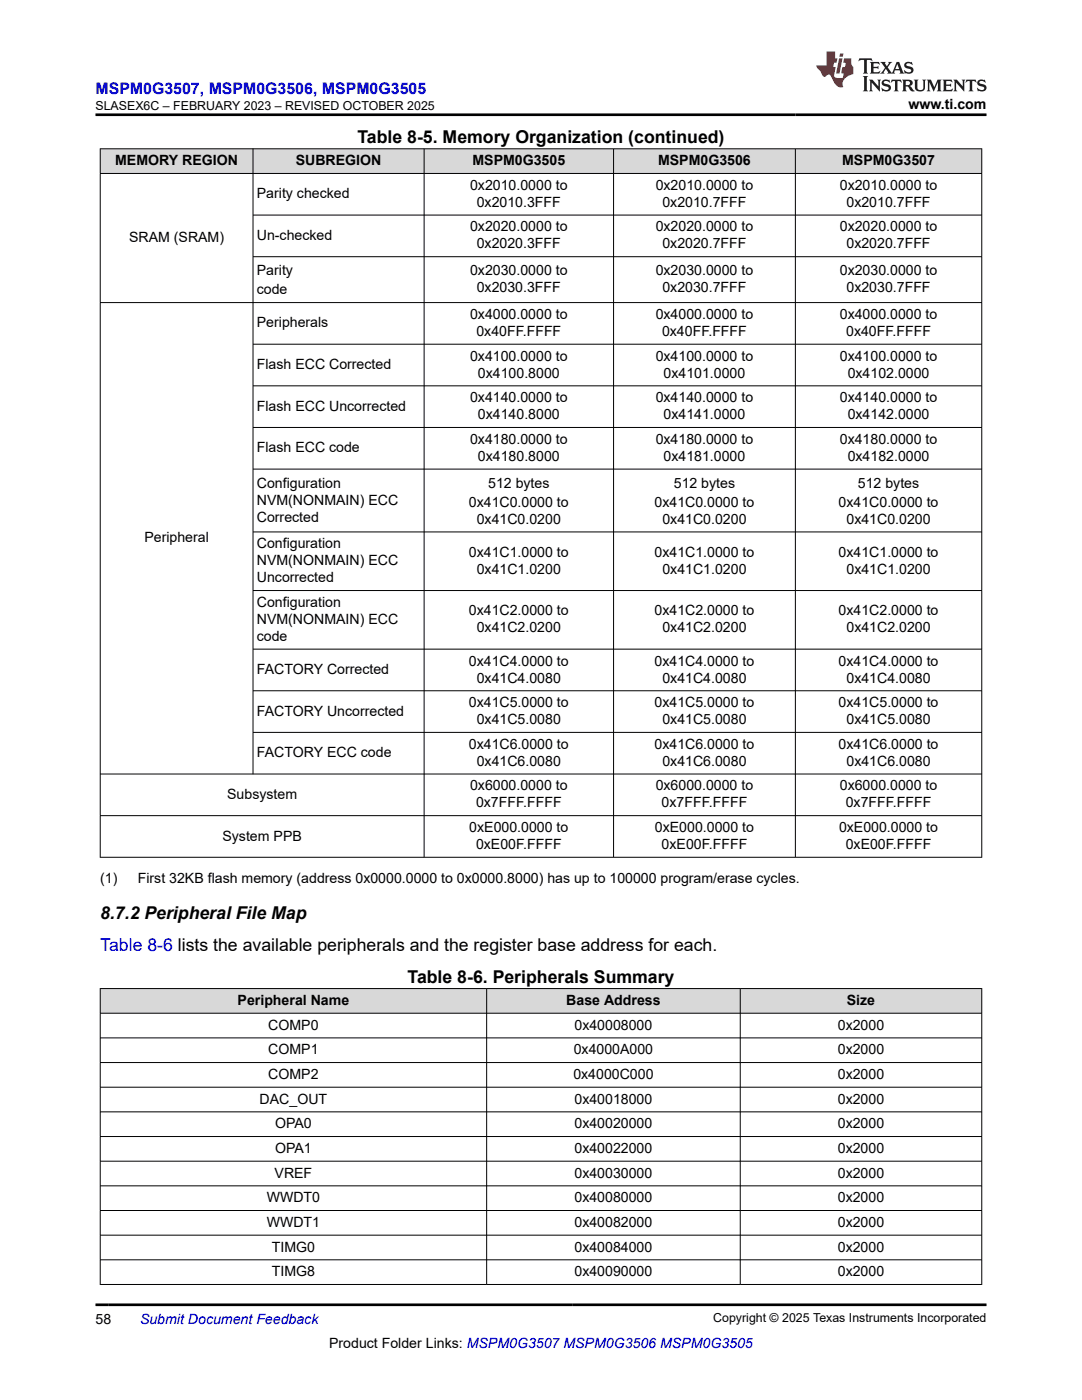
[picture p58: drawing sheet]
<svg xmlns="http://www.w3.org/2000/svg" width="216mm" height="279mm" viewBox="0 0 216 279" stroke-linecap="round" stroke-linejoin="round" font-family="sans-serif">
<defs><g id="words">
<g font-size="3.5">
<text x="71.3" y="28.5">Table 8-5. Memory Organization (continued)</text>
<text x="20" y="183.4">8.7.2 Peripheral File Map</text>
<text x="81.3" y="196.1">Table 8-6. Peripherals Summary</text>
</g>
<text font-size="3.5" fill="#00f" x="20" y="189.8">Table 8-6 lists the available peripherals and the register base address for each.</text>
<text font-size="3.2" fill="#00f" x="19" y="18.7">MSPM0G3507, MSPM0G3506, MSPM0G3505</text>
<g font-size="2.8">
<text x="181.3" y="21.8">www.ti.com</text>
<text x="23" y="33">MEMORY REGION</text>
<text x="59" y="33">SUBREGION</text>
<text x="94.3" y="33">MSPM0G3505</text>
<text x="131.3" y="33">MSPM0G3506</text>
<text x="168" y="33">MSPM0G3507</text>
<text x="51.3" y="39.6">Parity checked</text>
<text x="93.8" y="37.9">0x2010.0000 to</text>
<text x="95.1" y="41.3">0x2010.3FFF</text>
<text x="130.8" y="37.9">0x2010.0000 to</text>
<text x="132.2" y="41.3">0x2010.7FFF</text>
<text x="167.6" y="37.9">0x2010.0000 to</text>
<text x="168.9" y="41.3">0x2010.7FFF</text>
<text x="51.3" y="47.9">Un-checked</text>
<text x="93.8" y="46.2">0x2020.0000 to</text>
<text x="130.8" y="46.2">0x2020.0000 to</text>
<text x="167.6" y="46.2">0x2020.0000 to</text>
<text x="25.8" y="48.3">SRAM (SRAM)</text>
<text x="95.1" y="49.6">0x2020.3FFF</text>
<text x="132.2" y="49.6">0x2020.7FFF</text>
<text x="168.9" y="49.6">0x2020.7FFF</text>
<text x="51.3" y="54.9">Parity</text>
<text x="51.3" y="58.7">code</text>
<text x="93.8" y="54.9">0x2030.0000 to</text>
<text x="95.1" y="58.3">0x2030.3FFF</text>
<text x="130.8" y="54.9">0x2030.0000 to</text>
<text x="132.2" y="58.3">0x2030.7FFF</text>
<text x="167.6" y="54.9">0x2030.0000 to</text>
<text x="168.9" y="58.3">0x2030.7FFF</text>
<text x="51.3" y="65.4">Peripherals</text>
<text x="93.8" y="63.7">0x4000.0000 to</text>
<text x="130.8" y="63.7">0x4000.0000 to</text>
<text x="167.6" y="63.7">0x4000.0000 to</text>
<text x="93.8" y="72">0x4100.0000 to</text>
<text x="95.1" y="67">0x40FF.FFFF</text>
<text x="130.8" y="72">0x4100.0000 to</text>
<text x="132.1" y="67">0x40FF.FFFF</text>
<text x="167.6" y="72">0x4100.0000 to</text>
<text x="168.8" y="67">0x40FF.FFFF</text>
<text x="51.3" y="73.7">Flash ECC Corrected</text>
<text x="95.4" y="75.4">0x4100.8000</text>
<text x="132.4" y="75.4">0x4101.0000</text>
<text x="169.1" y="75.4">0x4102.0000</text>
<text x="51.3" y="82">Flash ECC Uncorrected</text>
<text x="93.8" y="80.3">0x4140.0000 to</text>
<text x="95.4" y="83.7">0x4140.8000</text>
<text x="130.8" y="80.3">0x4140.0000 to</text>
<text x="132.4" y="83.7">0x4141.0000</text>
<text x="167.6" y="80.3">0x4140.0000 to</text>
<text x="169.1" y="83.7">0x4142.0000</text>
<text x="93.8" y="88.6">0x4180.0000 to</text>
<text x="130.8" y="88.6">0x4180.0000 to</text>
<text x="167.6" y="88.6">0x4180.0000 to</text>
<text x="51.3" y="90.3">Flash ECC code</text>
<text x="95.4" y="92">0x4180.8000</text>
<text x="132.4" y="92">0x4181.0000</text>
<text x="169.1" y="92">0x4182.0000</text>
<text x="51.3" y="97.3">Configuration</text>
<text x="51.3" y="100.7">NVM(NONMAIN) ECC</text>
<text x="93.6" y="101.1">0x41C0.0000 to</text>
<text x="97.4" y="97.3">512 bytes</text>
<text x="130.6" y="101.1">0x41C0.0000 to</text>
<text x="134.4" y="97.3">512 bytes</text>
<text x="167.3" y="101.1">0x41C0.0000 to</text>
<text x="171.2" y="97.3">512 bytes</text>
<text x="51.3" y="104.1">Corrected</text>
<text x="95.1" y="104.5">0x41C0.0200</text>
<text x="132.2" y="104.5">0x41C0.0200</text>
<text x="168.9" y="104.5">0x41C0.0200</text>
<text x="28.8" y="108.2">Peripheral</text>
<text x="51.3" y="109.4">Configuration</text>
<text x="51.3" y="112.8">NVM(NONMAIN) ECC</text>
<text x="93.6" y="111.1">0x41C1.0000 to</text>
<text x="130.6" y="111.1">0x41C1.0000 to</text>
<text x="167.3" y="111.1">0x41C1.0000 to</text>
<text x="51.3" y="116.2">Uncorrected</text>
<text x="95.1" y="114.5">0x41C1.0200</text>
<text x="132.2" y="114.5">0x41C1.0200</text>
<text x="168.9" y="114.5">0x41C1.0200</text>
<text x="51.3" y="121.1">Configuration</text>
<text x="51.3" y="124.5">NVM(NONMAIN) ECC</text>
<text x="93.6" y="122.8">0x41C2.0000 to</text>
<text x="130.6" y="122.8">0x41C2.0000 to</text>
<text x="167.3" y="122.8">0x41C2.0000 to</text>
<text x="51.3" y="127.9">code</text>
<text x="95.1" y="126.2">0x41C2.0200</text>
<text x="132.2" y="126.2">0x41C2.0200</text>
<text x="168.9" y="126.2">0x41C2.0200</text>
<text x="51.3" y="134.5">FACTORY Corrected</text>
<text x="93.6" y="132.8">0x41C4.0000 to</text>
<text x="95.1" y="136.2">0x41C4.0080</text>
<text x="130.6" y="132.8">0x41C4.0000 to</text>
<text x="132.2" y="136.2">0x41C4.0080</text>
<text x="167.3" y="132.8">0x41C4.0000 to</text>
<text x="168.9" y="136.2">0x41C4.0080</text>
<text x="51.3" y="142.8">FACTORY Uncorrected</text>
<text x="93.6" y="141.1">0x41C5.0000 to</text>
<text x="130.6" y="141.1">0x41C5.0000 to</text>
<text x="167.3" y="141.1">0x41C5.0000 to</text>
<text x="93.6" y="149.4">0x41C6.0000 to</text>
<text x="95.1" y="144.5">0x41C5.0080</text>
<text x="130.6" y="149.4">0x41C6.0000 to</text>
<text x="132.2" y="144.5">0x41C5.0080</text>
<text x="167.3" y="149.4">0x41C6.0000 to</text>
<text x="168.9" y="144.5">0x41C5.0080</text>
<text x="51.3" y="151.1">FACTORY ECC code</text>
<text x="95.1" y="152.8">0x41C6.0080</text>
<text x="132.2" y="152.8">0x41C6.0080</text>
<text x="168.9" y="152.8">0x41C6.0080</text>
<text x="45.3" y="159.4">Subsystem</text>
<text x="93.8" y="157.7">0x6000.0000 to</text>
<text x="95" y="161.1">0x7FFF.FFFF</text>
<text x="130.8" y="157.7">0x6000.0000 to</text>
<text x="132" y="161.1">0x7FFF.FFFF</text>
<text x="167.6" y="157.7">0x6000.0000 to</text>
<text x="168.8" y="161.1">0x7FFF.FFFF</text>
<text x="44.4" y="167.7">System PPB</text>
<text x="93.6" y="166.1">0xE000.0000 to</text>
<text x="130.7" y="166.1">0xE000.0000 to</text>
<text x="167.4" y="166.1">0xE000.0000 to</text>
<text x="95" y="169.4">0xE00F.FFFF</text>
<text x="132" y="169.4">0xE00F.FFFF</text>
<text x="168.8" y="169.4">0xE00F.FFFF</text>
<text x="20" y="176.2">(1)</text>
<text x="27.5" y="176.2">First 32KB flash memory (address 0x0000.0000 to 0x0000.8000) has up to 100000 program/erase cycles.</text>
<text x="47.4" y="200.6">Peripheral Name</text>
<text x="113" y="200.6">Base Address</text>
<text x="169" y="200.6">Size</text>
<text x="53.5" y="205.5">COMP0</text>
<text x="114.6" y="205.5">0x40008000</text>
<text x="167.2" y="205.5">0x2000</text>
<text x="53.5" y="210.4">COMP1</text>
<text x="53.5" y="215.3">COMP2</text>
<text x="114.4" y="215.3">0x4000C000</text>
<text x="114.5" y="210.4">0x4000A000</text>
<text x="167.2" y="210.4">0x2000</text>
<text x="167.2" y="215.3">0x2000</text>
<text x="51.8" y="220.2">DAC_OUT</text>
<text x="114.6" y="220.2">0x40018000</text>
<text x="167.2" y="220.2">0x2000</text>
<text x="54.9" y="225.2">OPA0</text>
<text x="114.6" y="225.2">0x40020000</text>
<text x="167.2" y="225.2">0x2000</text>
<text x="54.9" y="230.1">OPA1</text>
<text x="114.6" y="230.1">0x40022000</text>
<text x="167.2" y="230.1">0x2000</text>
<text x="53.2" y="239.9">WWDT0</text>
<text x="54.8" y="235">VREF</text>
<text x="114.6" y="235">0x40030000</text>
<text x="114.6" y="239.9">0x40080000</text>
<text x="167.2" y="235">0x2000</text>
<text x="167.2" y="239.9">0x2000</text>
<text x="53.2" y="244.9">WWDT1</text>
<text x="114.6" y="244.9">0x40082000</text>
<text x="167.2" y="244.9">0x2000</text>
<text x="54.2" y="249.8">TIMG0</text>
<text x="114.6" y="249.8">0x40084000</text>
<text x="167.2" y="249.8">0x2000</text>
<text x="54.2" y="254.7">TIMG8</text>
<text x="114.6" y="254.7">0x40090000</text>
<text x="167.2" y="254.7">0x2000</text>
<text x="19" y="264.2">58</text>
<text x="65.7" y="269">Product Folder Links: MSPM0G3507 MSPM0G3506 MSPM0G3505</text>
</g>
<text font-size="2.8" fill="#00f" x="27.9" y="264.2">Submit Document Feedback</text>
<g font-size="2.5">
<text x="19" y="21.9">SLASEX6C – FEBRUARY 2023 – REVISED OCTOBER 2025</text>
<text x="142.3" y="263.9">Copyright © 2025 Texas Instruments Incorporated</text>
</g>
</g></defs>
<g fill="#d8d8d8">
<path d="M20 29.7h175.9v4.9h-175.9z" fill-rule="evenodd"/>
<path d="M20.1 29.8h30.3v4.8h-30.3z" fill-rule="evenodd"/>
<path d="M50.5 29.8h34.1v4.8h-34.1z" fill-rule="evenodd"/>
<path d="M84.7 29.8h37.7v4.8h-37.7z" fill-rule="evenodd"/>
<path d="M122.5 29.8h36.1v4.8h-36.1z" fill-rule="evenodd"/>
<path d="M158.8 29.8h37v4.8h-37z" fill-rule="evenodd"/>
</g>
<g fill="none" stroke="#000" stroke-width=".2">
<path d="M19.9 29.7h176.1M19.9 34.6h176.1M20 29.6v141.6M50.5 29.6v124.9M84.6 29.6v141.6M122.4 29.6v141.6M158.7 29.6v141.6M195.9 29.6v141.6M50.5 42.9h145.5M50.5 51.2h145.5M50.5 68.7h145.5M50.5 77h145.5"/>
<path d="M196 60.4h-176.1M50.5 85.3h145.5M50.5 93.6h145.5M50.5 106.2h145.5M50.5 117.9h145.5M50.5 129.5h145.5M50.5 137.9h145.5M19.9 154.5h176.1M50.5 146.2h145.5M19.9 162.8h176.1M19.9 171.1h176.1"/>
</g>
<g fill="#d8d8d8">
<path d="M20 197.3h175.9v4.9h-175.9z" fill-rule="evenodd"/>
<path d="M20.1 197.4h76.9v4.8h-76.9z" fill-rule="evenodd"/>
<path d="M97.2 197.4h50.4v4.8h-50.4z" fill-rule="evenodd"/>
<path d="M147.8 197.4h48v4.8h-48z" fill-rule="evenodd"/>
</g>
<g fill="none" stroke="#000" stroke-width=".2">
<path d="M19.9 197.3h176.1M20 197.2v59.2M97.1 197.2v59.2M147.7 197.2v59.2M195.9 197.2v59.2M19.9 202.2h176.1M19.9 207.1h176.1M19.9 212.1h176.1M19.9 217h176.1M19.9 221.9h176.1M19.9 226.8h176.1M19.9 231.7h176.1"/>
<path d="M19.9 236.7h176.1M19.9 241.6h176.1M19.9 246.5h176.1M19.9 251.4h176.1M19.9 256.3h176.1"/>
</g>
<path d="M171.5 11.6l-.2 .6 .5-.2h.6v.1v2.2l-.2 .4h1l-.2-.4v-2.2v-.1h.5l.6 .2-.2-.6zM173.6 12.4l.2 .3v1.6l-.2 .4h1.9l.1-.6a1.08 1.08 0 0 1-1.3 .2v-.7h.6l.4 .2v-.7l-.4 .2h-.6v-.5l.2-.2a1 1 0 0 1 1 .3l-.1-.5zM175.7 12.4l.9 1.1-1 1.2h.9l-.2-.2 .5-.8 .4 .8-.2 .2h1.6l-.2-.2 .2-.5h.9l.1 .5-.1 .2h.9l-.2-.4-.8-1.9h-.5l-.9 2.1-.9-1.1 .9-1h-.8l.2 .2-.4 .6-.4-.6 .2-.2zM179 12.8l.4 1h-.7zM180.7 12.5a.65 .65 0 0 0-.2 .7 .65 .65 0 0 0 .6 .5l.6 .1 .1 .3a.79 .79 0 0 1-.7 .4 .79 .79 0 0 1-.7-.5l.1 .7 .2-.1a.93 .93 0 0 0 1.1 0 .93 .93 0 0 0 .4-.9 1.46 1.46 0 0 0-1.2-.6l-.1-.3a1.09 1.09 0 0 1 1.2 .2l-.2-.6-.1 .1-.5-.2zM172.2 15.2l.2 .4v2.2l-.2 .4h1l-.2-.4v-2.2l.2-.4zM173.4 15.9l.2 .4v1.5l-.2 .4h.8l-.3-.4 .1-1.3 1.6 1.8v-2l.2-.4h-.7l.1 .2 .1 1.1-1.2-1.3zM176.2 16a.65 .65 0 0 0-.2 .8 .65 .65 0 0 0 .6 .4l.6 .2 .1 .2a.79 .79 0 0 1-.7 .4 .79 .79 0 0 1-.7-.5l.1 .7 .2-.1a.93 .93 0 0 0 1.1 .1 .93 .93 0 0 0 .4-1 1.46 1.46 0 0 0-1.2-.5l-.1-.4a1.09 1.09 0 0 1 1.2 .2l-.1-.6-.2 .1-.5-.1zM177.9 15.9l-.1 .6a.63 .63 0 0 1 .8-.3v1.6l-.3 .4h1l-.2-.4v-1.6a.66 .66 0 0 1 .8 .3l-.1-.6zM180 15.9l.2 .4v1.5l-.2 .4h1l-.2-.2-.1-.7h.5l.1 .2a.79 .79 0 0 0 1.2 .6l-1-.9a.61 .61 0 0 0 .6-.6 .61 .61 0 0 0-.5-.7zM180.8 16.2h.1a.47 .47 0 0 1 .5 .1 .47 .47 0 0 1 .1 .5l-.1 .1-.7 .1zM182.3 15.9l.2 .2a2.27 2.27 0 0 0 .4 2 1.04 1.04 0 0 0 1.7-.7v-1.3l.2-.2h-.8l.2 .4v1.1a.6 .6 0 0 1-.6 .6 .6 .6 0 0 1-.6-.6v-1.1l.3-.4zM184.9 15.9l.2 .4v1.5l-.2 .4h.8l-.3-.4v-1.4l.9 1.9 .9-1.9v1.4l-.3 .4h1l-.2-.4v-1.5l.2-.4h-.8l-.7 1.5-.6-1.5zM188.1 15.9l.2 .4v1.5l-.2 .4h1.9l.1-.6a1.09 1.09 0 0 1-1.3 .2v-.7h.6l.4 .2v-.6l-.4 .2h-.6v-.6l.2-.1a1.01 1.01 0 0 1 1 .3l-.1-.6zM190.2 15.9l.3 .4v1.5l-.3 .4h.8l-.2-.4v-1.3l1.6 1.8v-2l.2-.4h-.7l.2 .2v1.1l-1.2-1.3zM192.8 15.9l-.1 .6a.63 .63 0 0 1 .8-.3v1.6l-.3 .4h1l-.2-.4v-1.6a.66 .66 0 0 1 .8 .3l-.1-.6zM195.2 16a.65 .65 0 0 0-.2 .8 .65 .65 0 0 0 .6 .4l.6 .2 .2 .2a.79 .79 0 0 1-.7 .4 .79 .79 0 0 1-.7-.5l.1 .7 .2-.1a.93 .93 0 0 0 1 .1 .93 .93 0 0 0 .5-1 1.46 1.46 0 0 0-1.3-.5v-.4a1.09 1.09 0 0 1 1.2 .2l-.2-.6-.2 .1-.5-.1z" fill="#231f20"/>
<path d="M164.9 10.3v2.7h-2l.1 .4 .8 1a.95 .95 0 0 0 1 .9 .59 .59 0 0 1 .5-.4 .59 .59 0 0 1 .5 .3l.4 .8a1.59 1.59 0 0 0 2.1 1.4 1.61 1.61 0 0 1 1-2.3l1-.3-.1-1.5a1.59 1.59 0 0 1-.3-1.7h-1.5l-.2 .9h.6l-.2 .9h-.5l-.2 .9v.3l.4 .1-.1 .9h-.7a.73 .73 0 0 1-1-.7l.3-1.5h-.5l.1-.9h.5l.2-.9h-.5v-1.3zM167.4 11.6l-.6 3.1h.7l.6-3.1zM167.6 10.7l-.1 .6h.7l.1-.6z" fill="#ed1c24"/>
<path d="M19 22.9h177.8M19 260.4h177.8" fill="none" stroke="#000" stroke-width=".53"/>
<use href="#words"/>
</svg>
